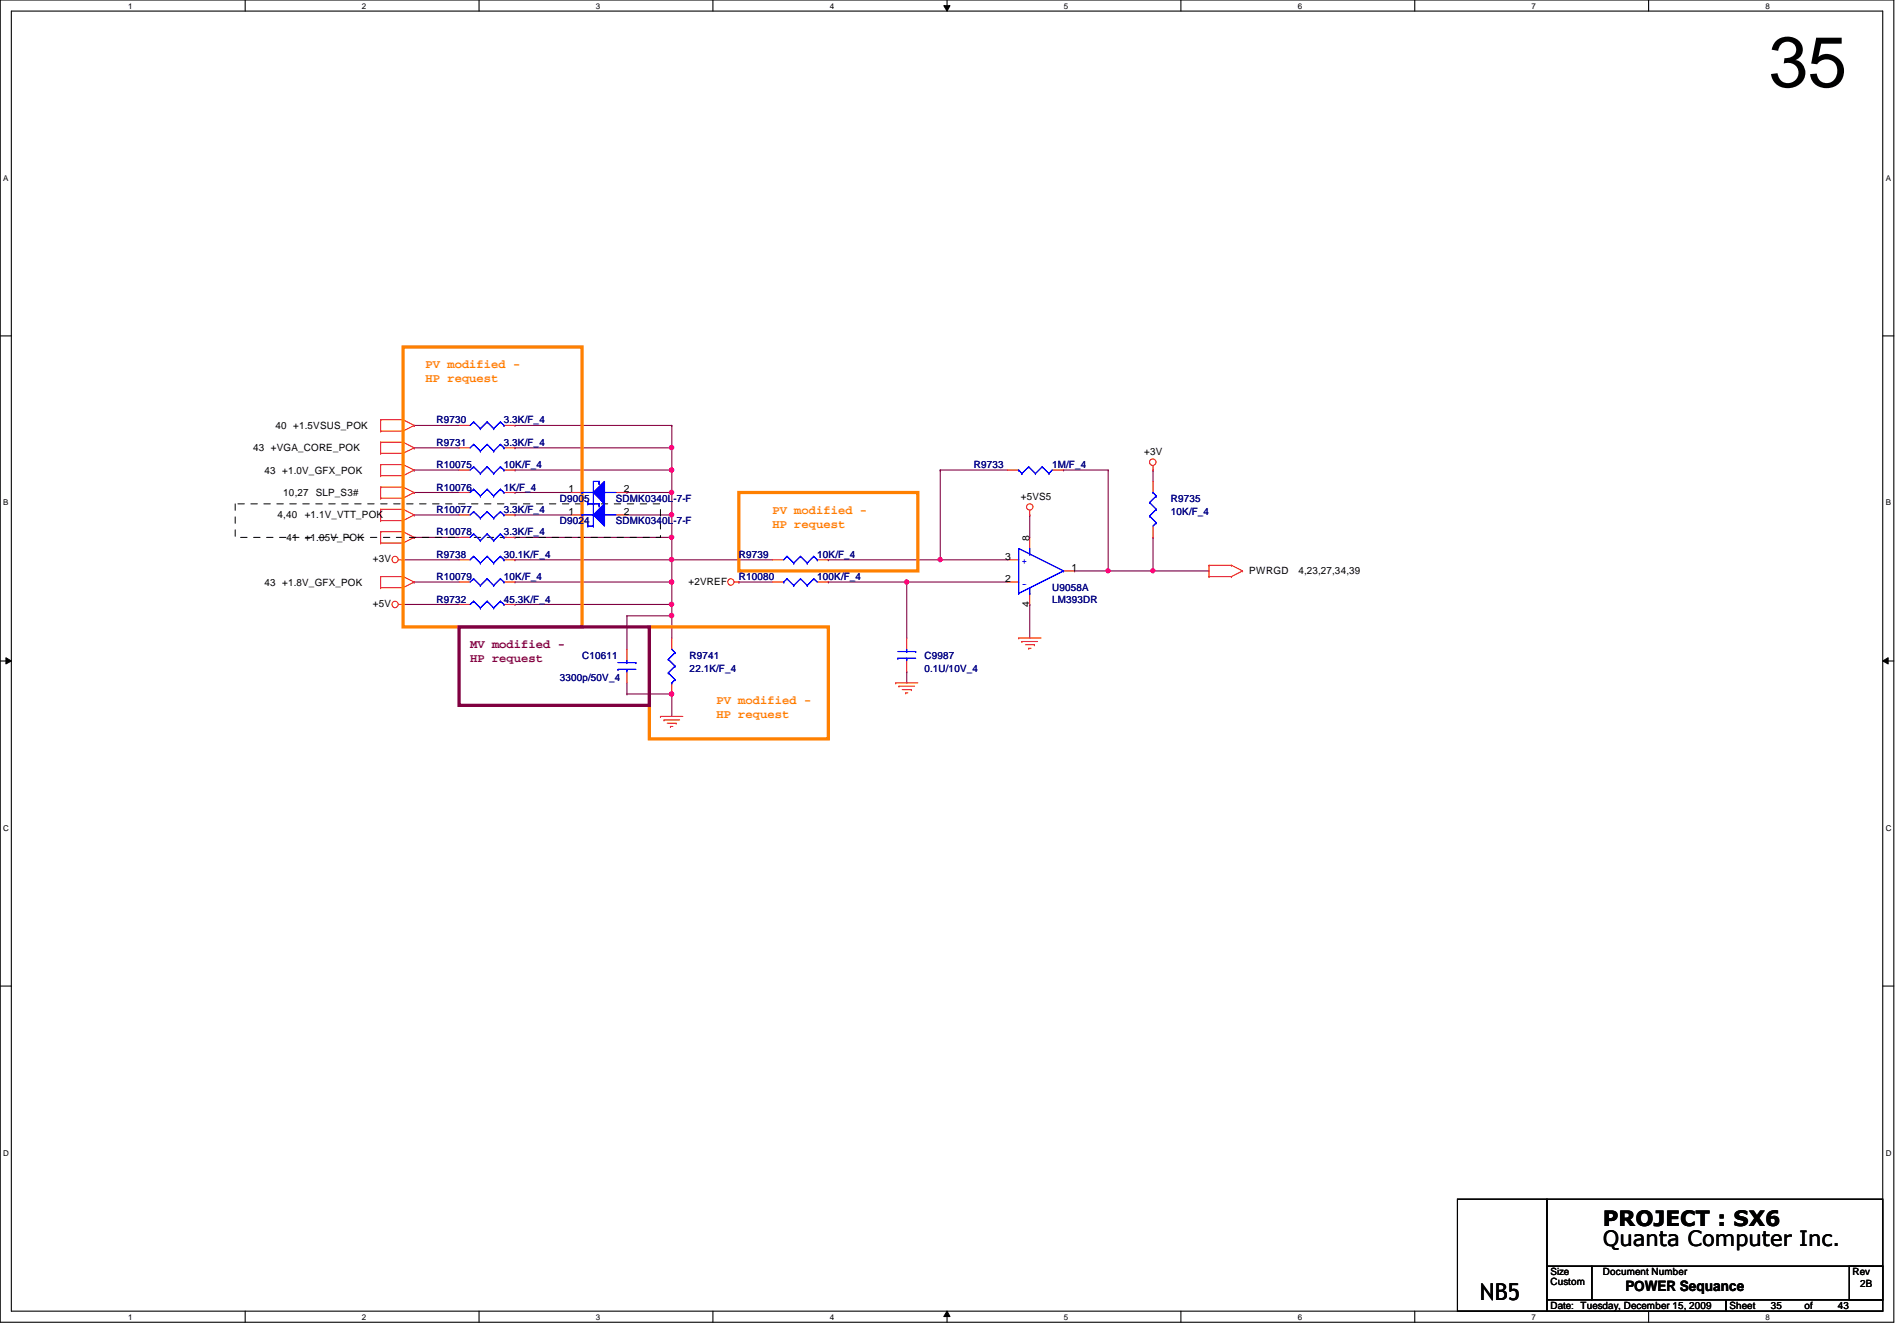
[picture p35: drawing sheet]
<svg xmlns="http://www.w3.org/2000/svg" width="297mm" height="210mm" viewBox="0 0 297 210" stroke-linecap="round" stroke-linejoin="round" font-family="sans-serif">
<defs><g id="words">
<text font-size="11.2" x="276.9" y="13.6">35</text>
<text font-size="3.6" x="231.7" y="203.5">NB5</text>
<g font-size="3.3">
<text x="251" y="191.9">PROJECT : SX6</text>
<text x="251" y="195">Quanta Computer Inc.</text>
</g>
<text font-size="2.2" x="254.5" y="202">POWER Sequance</text>
<g font-size="1.9" fill="#ff8000">
<text x="66.6" y="57.7">PV modified -</text>
<text x="66.6" y="59.9">HP request</text>
<text x="120.9" y="80.5">PV modified -</text>
<text x="120.9" y="82.7">HP request</text>
<text x="112.2" y="110.2">PV modified -</text>
<text x="112.2" y="112.4">HP request</text>
</g>
<g font-size="1.9" fill="#800040">
<text x="73.6" y="101.5">MV modified -</text>
<text x="73.6" y="103.7">HP request</text>
</g>
<g font-size="1.6">
<text x="39.6" y="70.7">43 +VGA_CORE_POK</text>
<text x="43.1" y="67.1">40 +1.5VSUS_POK</text>
<text x="179.2" y="71.2">+3V</text>
<text x="41.4" y="74.2">43 +1.0V_GFX_POK</text>
<text x="44.4" y="77.7">10,27</text>
<text x="49.4" y="77.7">SLP_S3#</text>
<text x="89" y="77">1</text>
<text x="97.7" y="77">2</text>
<text x="43.5" y="81.2">4,40</text>
<text x="47.7" y="81.2">+1.1V_VTT_POK</text>
<text x="89" y="80.6">1</text>
<text x="97.7" y="80.6">2</text>
<text x="159.8" y="78.2">+5VS5</text>
<text x="44.9" y="84.7">41 +1.05V_POK</text>
<text x="58.4" y="88">+3V</text>
<text x="157.4" y="87.6">3</text>
<text x="161.2" y="84.6" transform="rotate(-90 161.2 84.6)">8</text>
<text x="167.8" y="89.3">1</text>
<text x="195.6" y="89.9">PWRGD</text>
<text x="203.3" y="89.9">4,23,27,34,39</text>
<text x="41.4" y="91.7">43 +1.8V_GFX_POK</text>
<text x="58.4" y="95">+5V</text>
<text x="107.8" y="91.5">+2VREF</text>
<text x="157.4" y="91.1">2</text>
<text x="161.2" y="95" transform="rotate(-90 161.2 95)">4</text>
<text x="242.8" y="201.2">Custom</text>
<text x="242.8" y="199.6">Size</text>
<text x="251" y="199.6">Document Number</text>
<text x="290.1" y="199.6">Rev</text>
<text x="291.3" y="201.4">2B</text>
<text x="242.8" y="204.9">Date: Tuesday, December 15, 2009</text>
<text x="270.8" y="204.9">Sheet</text>
<text x="277.3" y="204.9">35</text>
<text x="282.5" y="204.9">of</text>
<text x="287.8" y="204.9">43</text>
</g>
<g font-size="1.6" fill="#000080">
<text x="68.4" y="69.8">R9731</text>
<text x="68.4" y="66.3">R9730</text>
<text x="78.9" y="69.8">3.3K/F_4</text>
<text x="78.9" y="66.3">3.3K/F_4</text>
<text x="68.4" y="73.3">R10075</text>
<text x="68.4" y="76.8">R10076</text>
<text x="78.9" y="73.3">10K/F_4</text>
<text x="78.9" y="76.8">1K/F_4</text>
<text x="152.5" y="73.3">R9733</text>
<text x="164.8" y="73.3">1M/F_4</text>
<text x="68.4" y="83.8">R10078</text>
<text x="68.4" y="80.3">R10077</text>
<text x="78.9" y="83.8">3.3K/F_4</text>
<text x="78.9" y="80.3">3.3K/F_4</text>
<text x="87.7" y="82">D9024</text>
<text x="87.7" y="78.5">D9005</text>
<text x="96.4" y="82">SDMK0340L-7-F</text>
<text x="96.4" y="78.5">SDMK0340L-7-F</text>
<text x="183.3" y="78.5">R9735</text>
<text x="183.3" y="80.6">10K/F_4</text>
<text x="68.4" y="87.3">R9738</text>
<text x="78.9" y="87.3">30.1K/F_4</text>
<text x="115.7" y="87.3">R9739</text>
<text x="128" y="87.3">10K/F_4</text>
<text x="68.4" y="94.3">R9732</text>
<text x="68.4" y="90.8">R10079</text>
<text x="78.9" y="94.3">45.3K/F_4</text>
<text x="78.9" y="90.8">10K/F_4</text>
<text x="115.7" y="90.8">R10080</text>
<text x="128" y="90.8">100K/F_4</text>
<text x="164.8" y="92.5">U9058A</text>
<text x="164.8" y="94.3">LM393DR</text>
<text x="87.7" y="106.6">3300p/50V_4</text>
<text x="91.1" y="103.1">C10611</text>
<text x="108" y="103.1">R9741</text>
<text x="108" y="105.2">22.1K/F_4</text>
<text x="144.8" y="103.1">C9987</text>
<text x="144.8" y="105.2">0.1U/10V_4</text>
</g>
<g font-size="1.6" fill="#00f">
<text x="160" y="88.3">+</text>
<text x="160" y="91.8">-</text>
</g>
<g font-size="1.3">
<text x="20.1" y="1.4">1</text>
<text x="56.7" y="1.4">2</text>
<text x="93.3" y="1.4">3</text>
<text x="129.9" y="1.4">4</text>
<text x="166.6" y="1.4">5</text>
<text x="203.2" y="1.4">6</text>
<text x="239.8" y="1.4">7</text>
<text x="276.4" y="1.4">8</text>
<text x=".5" y="28.3">A</text>
<text x="295.3" y="28.3">A</text>
<text x=".5" y="79.1">B</text>
<text x="295.3" y="79.1">B</text>
<text x=".5" y="130">C</text>
<text x="295.3" y="130">C</text>
<text x=".5" y="180.9">D</text>
<text x="295.3" y="180.9">D</text>
<text x="20.1" y="206.6">1</text>
<text x="56.7" y="206.6">2</text>
<text x="93.3" y="206.6">3</text>
<text x="129.9" y="206.6">4</text>
<text x="166.6" y="206.6">5</text>
<text x="203.2" y="206.6">6</text>
<text x="239.8" y="206.6">7</text>
<text x="276.4" y="206.6">8</text>
</g>
</g></defs>
<path d="M0 0h296.5v207h-296.5zM1.8 1.7h293v203.5h-293z" fill="none" stroke="#000" stroke-width=".17"/>
<g fill="#fff">
<path d="M20.1 .2h.6v1.4h-.6z"/>
<path d="M20.1 205.4h.6v1.4h-.6z"/>
</g>
<path d="M38.4 0v1.7M38.4 205.2v1.8" fill="none" stroke="#000" stroke-width=".17"/>
<g fill="#fff">
<path d="M56.7 .2h.7v1.4h-.7z"/>
<path d="M56.7 205.4h.7v1.4h-.7z"/>
</g>
<path d="M75 0v1.7M75 205.2v1.8" fill="none" stroke="#000" stroke-width=".17"/>
<g fill="#fff">
<path d="M93.3 .2h.7v1.4h-.7z"/>
<path d="M93.3 205.4h.7v1.4h-.7z"/>
</g>
<path d="M111.6 0v1.7M111.6 205.2v1.8" fill="none" stroke="#000" stroke-width=".17"/>
<g fill="#fff">
<path d="M129.9 .2h.7v1.4h-.7z"/>
<path d="M129.9 205.4h.7v1.4h-.7z"/>
</g>
<path d="M148.3 0v1.7M148.3 205.2v1.8" fill="none" stroke="#000" stroke-width=".17"/>
<path d="M147.8 .9h1l-.5 .8zM148.3 205.2l.5 .9h-1z" fill="#000"/>
<path d="M147.8 .9h1l-.5 .8zM148.3 205.2l.5 .9h-1z" fill="none" stroke="#000" stroke-width=".16"/>
<g fill="#fff">
<path d="M166.6 .2h.7v1.4h-.7z"/>
<path d="M166.6 205.4h.7v1.4h-.7z"/>
</g>
<path d="M184.9 0v1.7M184.9 205.2v1.8" fill="none" stroke="#000" stroke-width=".17"/>
<g fill="#fff">
<path d="M203.2 .2h.7v1.4h-.7z"/>
<path d="M203.2 205.4h.7v1.4h-.7z"/>
</g>
<path d="M221.5 0v1.7M221.5 205.2v1.8" fill="none" stroke="#000" stroke-width=".17"/>
<g fill="#fff">
<path d="M239.8 .2h.7v1.4h-.7z"/>
<path d="M239.8 205.4h.7v1.4h-.7z"/>
</g>
<path d="M258.1 0v1.7M258.1 205.2v1.8" fill="none" stroke="#000" stroke-width=".17"/>
<g fill="#fff">
<path d="M276.4 .2h.7v1.4h-.7z"/>
<path d="M276.4 205.4h.7v1.4h-.7z"/>
<path d="M.5 27.1h.8v1.4h-.8z"/>
<path d="M295.3 27.1h.8v1.4h-.8z"/>
<path d="M.5 78h.8v1.4h-.8z"/>
<path d="M295.3 78h.8v1.4h-.8z"/>
</g>
<path d="M0 52.6h1.8M294.8 52.6h1.7" fill="none" stroke="#000" stroke-width=".17"/>
<g fill="#fff">
<path d="M.5 128.9h.9v1.4h-.9z"/>
<path d="M295.3 128.9h.9v1.4h-.9z"/>
</g>
<path d="M0 103.5h1.8M294.8 103.5h1.7" fill="none" stroke="#000" stroke-width=".17"/>
<path d="M.9 103l.9 .5-.9 .4zM294.8 103.5l.9-.5v.9z" fill="#000"/>
<path d="M.9 103l.9 .5-.9 .4zM294.8 103.5l.9-.5v.9z" fill="none" stroke="#000" stroke-width=".16"/>
<g fill="#fff">
<path d="M.5 179.7h.9v1.4h-.9z"/>
<path d="M295.3 179.7h.9v1.4h-.9z"/>
</g>
<path d="M0 154.3h1.8M294.8 154.3h1.7" fill="none" stroke="#000" stroke-width=".17"/>
<path d="M180.5 89.4h.1M180.5 89.4h8.8" fill="none" stroke="#800040" stroke-width=".17"/>
<circle cx="180.5" cy="89.3" r=".32" fill="#f0f"/>
<circle cx="180.5" cy="89.3" r=".32" fill="none" stroke="#f0f" stroke-width=".17"/>
<path d="M180.5 73.6h.1M180.5 73.6v1.8M173.5 89.4h.1M180.5 84.1h.1M180.5 84.1v5.3h-7" fill="none" stroke="#800040" stroke-width=".17"/>
<circle cx="173.5" cy="89.3" r=".32" fill="#f0f"/>
<circle cx="173.5" cy="89.3" r=".32" fill="none" stroke="#f0f" stroke-width=".17"/>
<path d="M147.2 73.6h.1M147.2 73.6v14M147.2 87.6h.1M147.2 87.6h10.6M161.2 80.6h.1M161.2 94.6h.1M161.2 80.6v3.5M161.2 94.6v5.3" fill="none" stroke="#800040" stroke-width=".17"/>
<circle cx="147.2" cy="87.6" r=".33" fill="#f0f"/>
<circle cx="147.2" cy="87.6" r=".33" fill="none" stroke="#f0f" stroke-width=".17"/>
<path d="M147.2 73.6h.1M147.2 73.6h10.6M166.5 73.6h.1M166.5 73.6h7M105.2 87.6h.1M105.2 87.6h15.7M129.7 87.6h.1M129.7 87.6h17.5" fill="none" stroke="#800040" stroke-width=".17"/>
<circle cx="105.1" cy="87.6" r=".34" fill="#f0f"/>
<circle cx="105.1" cy="87.6" r=".34" fill="none" stroke="#f0f" stroke-width=".17"/>
<g fill="none" stroke="#800040" stroke-width=".17">
<path d="M64.9 77.1h.1M64.9 77.1h7M80.6 77.1h.1M80.6 77.1h8.8M98.2 77.1h.1M105.2 73.6h.1M105.2 73.6v3.5h-7M173.5 73.6h.1M173.5 73.6v15.8h-5.2M105.2 84.1h.1M105.2 84.1v3.5M142 91.1h.1"/>
<path d="M142 91.1h15.8M168.3 89.4h.1"/>
</g>
<circle cx="141.9" cy="91.1" r=".33" fill="#f0f"/>
<circle cx="141.9" cy="91.1" r=".33" fill="none" stroke="#f0f" stroke-width=".17"/>
<path d="M64.9 80.6h.1M64.9 84.1h.1M64.9 80.6h7M64.9 84.1h7M80.6 84.1h.1M80.6 84.1h24.6" fill="none" stroke="#800040" stroke-width=".17"/>
<circle cx="105.2" cy="84.1" r=".33" fill="#f0f"/>
<circle cx="105.2" cy="84.1" r=".33" fill="none" stroke="#f0f" stroke-width=".17"/>
<path d="M63.1 87.6h.1M63.1 87.6h8.8M80.6 87.6h.1M80.6 87.6h24.6M105.2 96.4h.1M105.2 80.6h.1M105.2 80.6v3.5M105.2 96.4v3.5M142 105.2h.1M142 105.2v1.7" fill="none" stroke="#800040" stroke-width=".17"/>
<circle cx="105.2" cy="80.6" r=".33" fill="#f0f"/>
<circle cx="105.2" cy="80.6" r=".33" fill="none" stroke="#f0f" stroke-width=".17"/>
<path d="M64.9 73.6h.1M64.9 73.6h7M80.6 73.6h.1M105.2 70.1h.1M105.2 70.1v3.5h-24.6M142 91.1h.1M142 91.1v8.8" fill="none" stroke="#800040" stroke-width=".17"/>
<circle cx="105.1" cy="73.6" r=".34" fill="#f0f"/>
<circle cx="105.1" cy="73.6" r=".34" fill="none" stroke="#f0f" stroke-width=".17"/>
<path d="M64.9 91.1h.1M64.9 91.1h7M80.6 91.1h.1M80.6 91.1h24.6" fill="none" stroke="#800040" stroke-width=".17"/>
<circle cx="105.1" cy="91.1" r=".34" fill="#f0f"/>
<circle cx="105.1" cy="91.1" r=".34" fill="none" stroke="#f0f" stroke-width=".17"/>
<path d="M63.1 94.6h.1M63.1 94.6h8.8M80.6 94.6h.1M80.6 94.6h24.6M105.2 87.6h.1M105.2 87.6v3.5" fill="none" stroke="#800040" stroke-width=".17"/>
<circle cx="105.2" cy="94.6" r=".33" fill="#f0f"/>
<circle cx="105.2" cy="94.6" r=".33" fill="none" stroke="#f0f" stroke-width=".17"/>
<g fill="none" stroke="#800040" stroke-width=".17">
<path d="M64.9 66.6h.1M64.9 70.1h.1M64.9 66.6h7M64.9 70.1h7M80.6 66.6h.1M80.6 70.1h.1M80.6 66.6h24.6M80.6 70.1h24.6M105.2 91.1h.1M105.2 91.1v3.5M115.7 91.1h.1M115.7 91.1h5.2"/>
<path d="M129.7 91.1h.1M129.7 91.1h12.3"/>
</g>
<circle cx="105.1" cy="70.1" r=".34" fill="#f0f"/>
<circle cx="105.1" cy="70.1" r=".34" fill="none" stroke="#f0f" stroke-width=".17"/>
<path d="M105.2 66.6h.1M105.2 66.6v3.5M105.2 108.6h.1M105.2 108.6v3.5" fill="none" stroke="#800040" stroke-width=".17"/>
<circle cx="105.1" cy="108.6" r=".34" fill="#f0f"/>
<circle cx="105.1" cy="108.6" r=".34" fill="none" stroke="#f0f" stroke-width=".17"/>
<path d="M105.2 77.1h.1M105.2 77.1v3.5M98.2 80.6h7M105.2 80.6h.1" fill="none" stroke="#800040" stroke-width=".17"/>
<circle cx="105.2" cy="77.1" r=".33" fill="#f0f"/>
<circle cx="105.2" cy="77.1" r=".33" fill="none" stroke="#f0f" stroke-width=".17"/>
<path d="M80.6 80.6h.1M80.6 80.6h8.8M98.2 96.4h.1M98.2 96.4v5.2M98.2 96.4h7M105.2 96.4h.1" fill="none" stroke="#800040" stroke-width=".17"/>
<circle cx="105.1" cy="96.3" r=".34" fill="#f0f"/>
<circle cx="105.1" cy="96.3" r=".34" fill="none" stroke="#f0f" stroke-width=".17"/>
<path d="M105.2 94.6h.1M105.2 94.6v1.8M98.2 108.6h.1M98.2 106.9v1.7M98.2 108.6h7M105.2 108.6h.1" fill="none" stroke="#800040" stroke-width=".17"/>
<g fill="none" stroke="#f00" stroke-width=".17">
<path d="M59.6 78h.1M59.6 76.2h.1M59.6 79.7h.1M59.6 67.5h.1M59.6 65.7h.1M59.6 71h.1M59.6 69.2h.1M59.6 74.5h.1M59.6 72.7h.1M59.6 76.2h3.5M59.6 78h3.5M59.6 65.7v1.8"/>
<path d="M59.6 69.2v1.8M59.6 72.7v1.8M59.6 76.2v1.8M59.6 79.7v1.8M59.6 79.7h3.5M59.6 65.7h3.5M59.6 67.5h3.5M59.6 69.2h3.5M59.6 71h3.5M59.6 72.7h3.5M59.6 74.5h3.5M63.1 76.2h.1"/>
<path d="M63.1 78h.1M63.1 79.7h.1M63.1 65.7h.1M63.1 67.5h.1M63.1 69.2h.1M63.1 71h.1M63.1 72.7h.1M63.1 74.5h.1M63.1 76.2l1.8 .9M63.1 79.7l1.8 .9M63.1 65.7l1.8 .9M63.1 69.2l1.8 .9"/>
<path d="M63.1 72.7l1.8 .9M64.9 77.1h.1M64.9 66.6h.1M64.9 70.1h.1M64.9 73.6h.1M64.9 77.1l-1.8 .9M64.9 66.6l-1.8 .9M64.9 70.1l-1.8 .9M64.9 73.6l-1.8 .9M71.9 70.1h1.7M78.9 70.1h1.7M161.2 79.9v.7"/>
<path d="M180.5 73.6h.1M180.5 72.9v.7M180.5 75.4v1.7M59.6 81.5h.1M59.6 85h.1M59.6 83.2h.1M59.6 92h.1M59.6 90.3h.1M59.6 90.3h3.5M59.6 83.2v1.8M59.6 90.3v1.7M59.6 81.5h3.5"/>
<path d="M59.6 83.2h3.5M59.6 85h3.5M59.6 92h3.5M62.4 87.6h.7M62.4 94.6h.7M63.1 81.5h.1M63.1 83.2h.1M63.1 85h.1M63.1 90.3h.1M63.1 92h.1M63.1 87.6h.1M63.1 94.6h.1"/>
<path d="M63.1 83.2l1.8 .9M63.1 90.3l1.8 .8M64.9 80.6h.1M64.9 84.1h.1M64.9 91.1h.1M64.9 80.6l-1.8 .9M64.9 84.1l-1.8 .9M64.9 91.1l-1.8 .9M71.9 94.6h1.7M71.9 91.1h1.7M71.9 84.1h1.7M78.9 94.6h1.7"/>
<path d="M78.9 91.1h1.7M78.9 84.1h1.7M89.4 80.6h1.7M96.4 80.6h1.8M105.2 99.9v1.7M115 91.1h.7M115.7 91.1h.1M159.5 99.9h.1M159.5 99.9h3.5M161.2 80.6h.1M180.5 82.3v1.8M189.3 90.3h.1"/>
<path d="M189.3 88.5h.1M189.3 88.5h3.5M189.3 90.3h3.5M189.3 88.5v1.8M192.8 88.5h.1M192.8 90.3h.1M192.8 88.5l1.8 .9M194.6 89.4h.1M194.6 89.4l-1.8 .9M98.2 101.6v1.8M98.2 105.2v1.7M103.4 112.1h.1"/>
<path d="M103.4 112.1h3.5M104 112.7h.1M104 112.7h2.4M104.5 113.2h1.4M105 113.7h.1M105 113.7h.4M105.2 106.9v1.7M105.9 113.2h.1M140.2 106.9h.1M140.2 106.9h3.5M140.8 107.4h.1M140.8 107.4h2.4"/>
<path d="M141.3 107.9h1.4M141.8 108.5h.1M141.8 108.5h.4M142.7 107.9h.1M160 100.4h.1M160 100.4h2.5M160.6 100.9h1.4M161.1 101.5h.1M161.1 101.5h.4M162 100.9h.1"/>
<circle cx="161.3" cy="79.3" r=".5"/>
<circle cx="180.5" cy="72.3" r=".51"/>
<circle cx="61.9" cy="94.6" r=".5"/>
<circle cx="61.9" cy="87.6" r=".5"/>
<circle cx="114.4" cy="91.1" r=".5"/>
</g>
<path d="M228.2 187.7h14v17.5h-14zM242.2 187.7h52.6v10.5h-52.6zM242.2 198.2h7.1v5.3h-7.1zM249.3 198.2h45.5v5.3h-45.5zM289.6 198.2h5.2v5.3h-5.2zM242.2 203.5h28.1v1.7h-28.1zM270.3 203.5h24.5v1.7h-24.5z" fill="none" stroke="#000" stroke-width=".17"/>
<path d="M36.8 78.9h66.6v5.2h-66.6z" fill="none" stroke="#000" stroke-width=".16" stroke-dasharray="1 1 1 1 1 1 1 1"/>
<path d="M63.1 54.3h28v43.8h-28zM115.7 77.1h28v12.3h-28zM101.7 98.1h28v17.6h-28z" fill="none" stroke="#ff8000" stroke-width=".51"/>
<path d="M71.9 98.1h29.8v12.3h-29.8z" fill="none" stroke="#800040" stroke-width=".51"/>
<g fill="none" stroke="#00f" stroke-width=".17">
<path d="M74.2 69.6h.1M74.2 69.6l-.6 .5M74.2 69.6l1 1M75.2 70.6h.1M76.3 69.6h.1M76.3 69.6l-1.1 1M76.3 69.6l1 1M77.3 70.6h.1M78.4 69.6h.1M78.4 69.6l-1.1 1M78.4 69.6l.5 .5M78.9 70.1h.1"/>
<path d="M180 78.7h.1M180 78.7l1.1 1M180.5 77.1h.1M180.5 77.1l.6 .5M181.1 79.7h.1M181.1 77.6h.1M181.1 79.7l-1.1 1.1M181.1 77.6l-1.1 1.1M74.2 94.1h.1M74.2 83.6h.1M74.2 90.6h.1M74.2 94.1l-.6 .5"/>
<path d="M74.2 94.1l1 1.1M74.2 83.6l-.6 .5M74.2 83.6l1 1M74.2 90.6l-.6 .5M74.2 90.6l1 1.1M75.2 95.2h.1M75.2 84.6h.1M75.2 91.7h.1M76.3 94.1h.1M76.3 83.6h.1M76.3 90.6h.1M76.3 94.1l-1.1 1.1"/>
<path d="M76.3 94.1l1 1.1M76.3 83.6l-1.1 1M76.3 83.6l1 1M76.3 90.6l-1.1 1.1M76.3 90.6l1 1.1M77.3 95.2h.1M77.3 84.6h.1M77.3 91.7h.1M78.4 94.1h.1M78.4 83.6h.1M78.4 90.6h.1M78.4 94.1l-1.1 1.1"/>
<path d="M78.4 94.1l.5 .5M78.4 83.6l-1.1 1M78.4 83.6l.5 .5M78.4 90.6l-1.1 1.1M78.4 90.6l.5 .5M78.9 94.6h.1M78.9 84.1h.1M78.9 91.1h.1M180 80.8h.1M180 80.8l1.1 1M181.1 81.8h.1M181.1 81.8l-.6 .5"/>
<path d="M96.8 104.8h.1M96.8 103.7h2.8M96.8 104.8h2.8M98.2 104.8h.1M98.2 103.7h.1M98.2 103.4v.3M98.2 104.8v.4M99.6 103.7h.1M104.6 103.2h.1M104.6 105.3h.1M104.6 103.2l1.1 1.1M104.6 105.3l1.1 1.1"/>
<path d="M105.2 106.9h.1M105.2 101.6l.5 .6M105.7 102.2h.1M105.7 104.3h.1M105.7 106.4h.1M105.7 102.2l-1.1 1M105.7 104.3l-1.1 1M105.7 106.4l-.5 .5"/>
</g>
<path d="M94.7 78.9v3.4l-1.8-1.7z" fill="#00f"/>
<g fill="none" stroke="#00f" stroke-width=".17">
<path d="M93.8 78.9h.1M93.8 79.2h.1M93.8 78.9h-.9v3.4M93.8 78.9v.3M94.7 78.9v3.4l-1.8-1.7zM91.1 80.6h.1M91.1 80.6h1.8M92 82.3h.1M92 82h.1M92 82.3h.9M92 82v.3M92.9 82.3h.1"/>
<path d="M94.7 80.6h.1M94.7 80.6h1.7"/>
</g>
<path d="M94.7 78.9v3.4l-1.8-1.7z" fill="#00f"/>
<g fill="none" stroke="#00f" stroke-width=".17">
<path d="M74.2 66h.1M74.2 73.1h.1M74.2 66l-.6 .6M74.2 66l1 1.1M74.2 73.1l-.6 .5M74.2 73.1l1 1M75.2 67.1h.1M75.2 74.1h.1M76.3 66h.1M76.3 73.1h.1M76.3 66l-1.1 1.1M76.3 66l1 1.1"/>
<path d="M76.3 73.1l-1.1 1M76.3 73.1l1 1M77.3 67.1h.1M77.3 74.1h.1M78.4 66h.1M78.4 73.1h.1M78.4 66l-1.1 1.1M78.4 66l.5 .6M78.4 73.1l-1.1 1M78.4 73.1l.5 .5M78.9 66.6h.1M78.9 73.6h.1"/>
<path d="M93.8 78.9h.1M93.8 79.2h.1M93.8 78.9h-.9v3.4M93.8 78.9v.3M94.7 78.9v3.4l-1.8-1.7zM91.1 80.6h.1M91.1 80.6h1.8M92 82.3h.1M92 82h.1M92 82.3h.9M92 82v.3M92.9 82.3h.1"/>
<path d="M94.7 80.6h.1M94.7 80.6h1.7M123.2 87.1h.1M123.2 87.1l-.5 .5M123.2 87.1l1.1 1M124.3 88.1h.1M125.3 87.1h.1M125.3 87.1l-1 1M125.3 87.1l1.1 1M126.4 88.1h.1M127.4 87.1h.1M127.4 87.1l-1 1"/>
<path d="M127.4 87.1l.6 .5M128 87.6h.1"/>
</g>
<path d="M71.9 66.6h1.7M71.9 73.6h1.7M78.9 66.6h1.7M78.9 73.6h1.7M89.4 77.1h1.7M96.4 77.1h1.8M120.9 87.6h1.8M128 87.6h1.7" fill="none" stroke="#f00" stroke-width=".17"/>
<path d="M94.7 75.4v3.5l-1.8-1.8z" fill="#00f"/>
<g fill="none" stroke="#00f" stroke-width=".17">
<path d="M91.1 77.1h.1M91.1 77.1h1.8M92 78.9h.1M92 78.5h.1M92 78.9h.9M92 78.5v.4M92.9 78.9h.1M93.8 75.4h.1M93.8 75.7h.1M93.8 75.4h-.9v3.5M93.8 75.4v.3M94.7 75.4v3.5l-1.8-1.8z"/>
<path d="M94.7 77.1h.1M94.7 77.1h1.7"/>
</g>
<path d="M94.7 75.4v3.5l-1.8-1.8z" fill="#00f"/>
<g fill="none" stroke="#00f" stroke-width=".17">
<path d="M74.2 76.6h.1M74.2 76.6l-.6 .5M74.2 76.6l1 1M75.2 77.6h.1M76.3 76.6h.1M76.3 76.6l-1.1 1M76.3 76.6l1 1M77.3 77.6h.1M78.4 76.6h.1M78.4 76.6l-1.1 1M78.4 76.6l.5 .5M78.9 77.1h.1"/>
<path d="M91.1 77.1h.1M91.1 77.1h1.8M92 78.9h.1M92 78.5h.1M92 78.9h.9M92 78.5v.4M92.9 78.9h.1M93.8 75.4h.1M93.8 75.7h.1M93.8 75.4h-.9v3.5M93.8 75.4v.3M94.7 75.4v3.5l-1.8-1.8z"/>
<path d="M94.7 77.1h.1M94.7 77.1h1.7M159.5 73.6h.1M159.5 73.6l.5 .5M160 74.1h.1M161.1 73.1h.1M161.1 73.1l1 1M161.1 73.1l-1.1 1M162.1 74.1h.1M163.2 73.1h.1M163.2 73.1l1 1M163.2 73.1l-1.1 1"/>
<path d="M164.2 74.1h.1M164.8 73.6l-.6 .5M74.2 80.1h.1M74.2 87.1h.1M74.2 80.1l-.6 .5M74.2 80.1l1 1M74.2 87.1l-.6 .5M74.2 87.1l1 1M75.2 81.1h.1M75.2 88.1h.1M76.3 80.1h.1M76.3 87.1h.1"/>
<path d="M76.3 80.1l-1.1 1M76.3 80.1l1 1M76.3 87.1l-1.1 1M76.3 87.1l1 1M77.3 81.1h.1M77.3 88.1h.1M78.4 80.1h.1M78.4 87.1h.1M78.4 80.1l-1.1 1M78.4 80.1l.5 .5M78.4 87.1l-1.1 1M78.4 87.1l.5 .5"/>
<path d="M78.9 80.6h.1M78.9 87.6h.1M122.7 91.1h.1M123.2 90.6h.1M123.2 90.6l1.1 1.1M123.2 90.6l-.5 .5M124.3 91.7h.1M125.3 90.6h.1M125.3 90.6l1.1 1.1M125.3 90.6l-1 1.1M126.4 91.7h.1M127.4 90.6h.1"/>
<path d="M127.4 90.6l.6 .5M127.4 90.6l-1 1.1M159.5 92.9h.1M159.5 85.9h.1M159.5 85.9l7 3.5M159.5 85.9v7M161.2 86.7h.1M161.2 92.9h.1M161.2 85.9v.8M161.2 92v.9M166.5 89.4h.1M166.5 89.4l-7 3.5"/>
<path d="M140.6 103h.1M140.6 102h2.8M140.6 103h2.8M142 103h.1M142 102h.1M142 101.6v.4M142 103v.4M143.4 102h.1"/>
</g>
<g fill="none" stroke="#f00" stroke-width=".17">
<path d="M71.9 77.1h1.7M78.9 77.1h1.7M157.8 73.6h1.7M164.8 73.6h1.7M71.9 80.6h1.7M71.9 87.6h1.7M78.9 80.6h1.7M78.9 87.6h1.7M120.9 91.1h1.8M128 91.1h1.7M142 99.9v1.7M157.8 87.6h1.7"/>
<path d="M157.8 91.1h1.7M161.2 84.1v1.8M161.2 92.9v1.7M166.5 89.4h1.8M142 103.4v1.8"/>
</g>
<circle cx="180.5" cy="89.3" r=".32" fill="#f0f"/>
<circle cx="180.5" cy="89.3" r=".32" fill="none" stroke="#f0f" stroke-width=".17"/>
<circle cx="173.5" cy="89.3" r=".32" fill="#f0f"/>
<circle cx="173.5" cy="89.3" r=".32" fill="none" stroke="#f0f" stroke-width=".17"/>
<circle cx="147.2" cy="87.6" r=".33" fill="#f0f"/>
<circle cx="147.2" cy="87.6" r=".33" fill="none" stroke="#f0f" stroke-width=".17"/>
<circle cx="105.1" cy="87.6" r=".34" fill="#f0f"/>
<circle cx="105.1" cy="87.6" r=".34" fill="none" stroke="#f0f" stroke-width=".17"/>
<circle cx="141.9" cy="91.1" r=".33" fill="#f0f"/>
<circle cx="141.9" cy="91.1" r=".33" fill="none" stroke="#f0f" stroke-width=".17"/>
<circle cx="105.2" cy="84.1" r=".33" fill="#f0f"/>
<circle cx="105.2" cy="84.1" r=".33" fill="none" stroke="#f0f" stroke-width=".17"/>
<circle cx="105.2" cy="80.6" r=".33" fill="#f0f"/>
<circle cx="105.2" cy="80.6" r=".33" fill="none" stroke="#f0f" stroke-width=".17"/>
<circle cx="105.1" cy="73.6" r=".34" fill="#f0f"/>
<circle cx="105.1" cy="73.6" r=".34" fill="none" stroke="#f0f" stroke-width=".17"/>
<circle cx="105.1" cy="91.1" r=".34" fill="#f0f"/>
<circle cx="105.1" cy="91.1" r=".34" fill="none" stroke="#f0f" stroke-width=".17"/>
<circle cx="105.2" cy="94.6" r=".33" fill="#f0f"/>
<circle cx="105.2" cy="94.6" r=".33" fill="none" stroke="#f0f" stroke-width=".17"/>
<circle cx="105.1" cy="70.1" r=".34" fill="#f0f"/>
<circle cx="105.1" cy="70.1" r=".34" fill="none" stroke="#f0f" stroke-width=".17"/>
<circle cx="105.1" cy="108.6" r=".34" fill="#f0f"/>
<circle cx="105.1" cy="108.6" r=".34" fill="none" stroke="#f0f" stroke-width=".17"/>
<circle cx="105.2" cy="77.1" r=".33" fill="#f0f"/>
<circle cx="105.2" cy="77.1" r=".33" fill="none" stroke="#f0f" stroke-width=".17"/>
<circle cx="105.1" cy="96.3" r=".34" fill="#f0f"/>
<circle cx="105.1" cy="96.3" r=".34" fill="none" stroke="#f0f" stroke-width=".17"/>
<use href="#words"/>
</svg>
